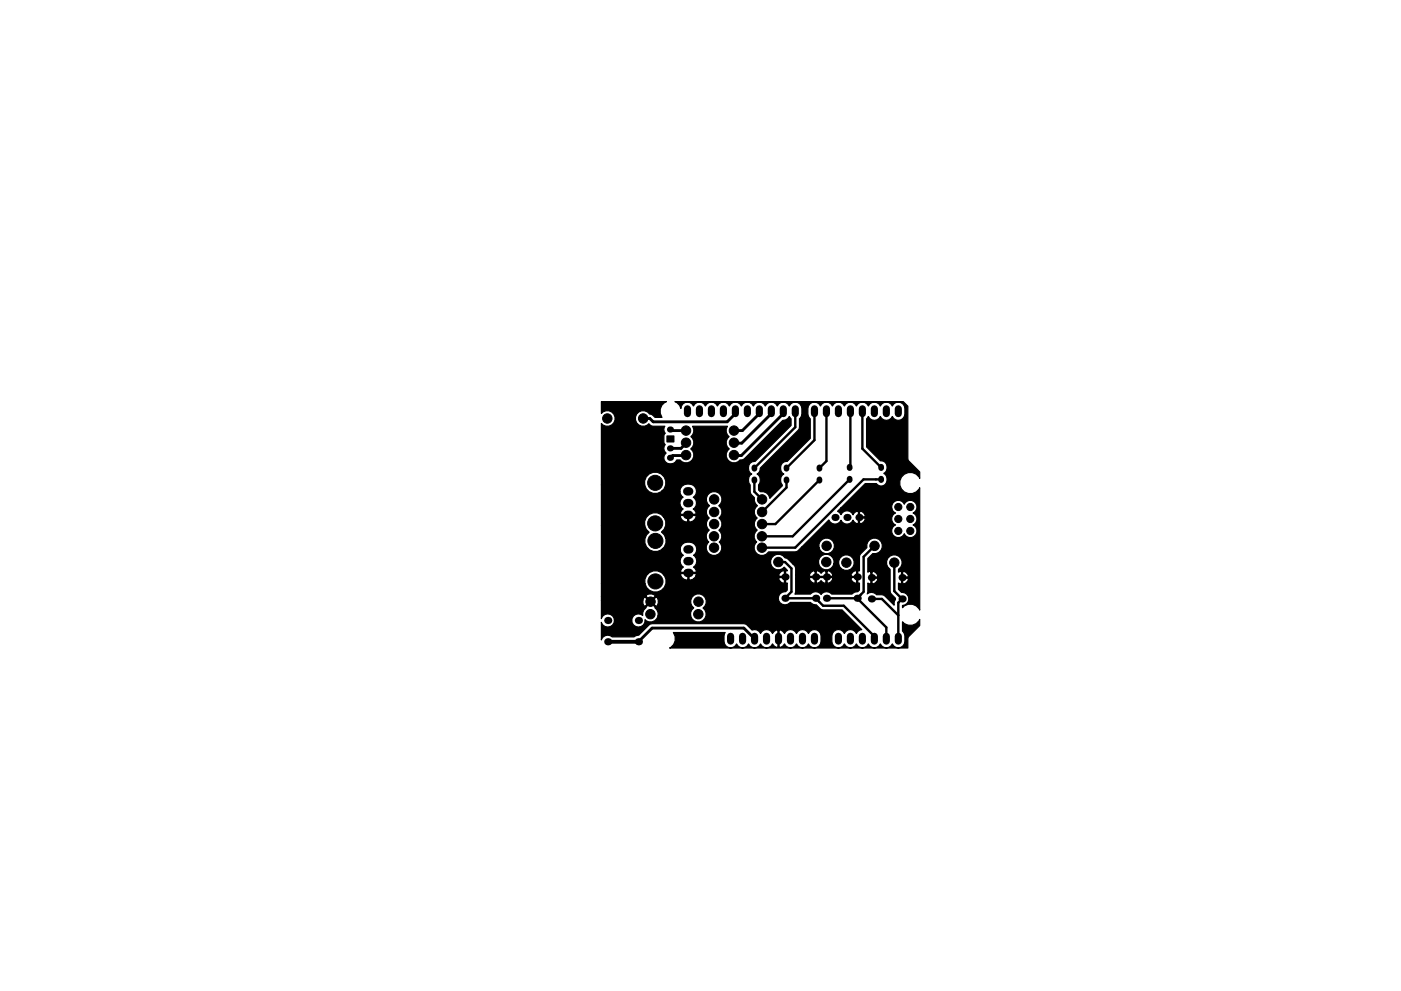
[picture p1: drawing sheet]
<svg xmlns="http://www.w3.org/2000/svg" width="297mm" height="210mm" viewBox="0 0 297 210" stroke-linecap="round" stroke-linejoin="round" font-family="sans-serif">
<g fill="#000">
<circle cx="177" cy="109.8" r=".76"/>
<circle cx="179.6" cy="109.8" r=".76"/>
<circle cx="182.1" cy="109.8" r=".76"/>
<circle cx="128.9" cy="136.2" r=".76"/>
<circle cx="128.9" cy="131.6" r=".76"/>
<circle cx="135.4" cy="136.2" r=".76"/>
<circle cx="135.4" cy="131.6" r=".76"/>
<circle cx="166.4" cy="122.4" r=".76"/>
<circle cx="166.4" cy="126.9" r=".76"/>
<circle cx="172.9" cy="122.4" r=".76"/>
<circle cx="172.9" cy="126.9" r=".76"/>
<circle cx="175.2" cy="122.4" r=".76"/>
<circle cx="175.2" cy="126.9" r=".76"/>
<circle cx="181.7" cy="122.4" r=".76"/>
<circle cx="181.7" cy="126.9" r=".76"/>
<circle cx="184.8" cy="122.5" r=".76"/>
<circle cx="184.8" cy="127.1" r=".76"/>
<circle cx="191.3" cy="122.5" r=".76"/>
<circle cx="191.3" cy="127.1" r=".76"/>
</g>
<g fill="#000" stroke="#000" stroke-width=".21">
<path d="M141.4 92.5h1.5v1.3h-1.5z"/>
<circle cx="128.8" cy="88.8" r="1"/>
<circle cx="136.4" cy="88.8" r="1"/>
<circle cx="145.5" cy="91.4" r="1"/>
<circle cx="145.5" cy="96.6" r="1"/>
<circle cx="145.5" cy="93.9" r="1"/>
<circle cx="155.6" cy="91.4" r="1"/>
<circle cx="155.6" cy="96.6" r="1"/>
<circle cx="155.6" cy="93.9" r="1"/>
<circle cx="138.9" cy="111" r="1.6"/>
<circle cx="138.9" cy="102.4" r="1.6"/>
<circle cx="139" cy="114.8" r="1.6"/>
<circle cx="151.4" cy="113.8" r="1"/>
<circle cx="151.4" cy="116.2" r="1"/>
<circle cx="151.4" cy="106" r="1"/>
<circle cx="151.4" cy="111.2" r="1"/>
<circle cx="151.4" cy="108.6" r="1"/>
<circle cx="161.5" cy="113.8" r="1"/>
<circle cx="161.5" cy="116.2" r="1"/>
<circle cx="161.6" cy="106" r="1"/>
<circle cx="161.6" cy="111.2" r="1"/>
<circle cx="161.6" cy="108.6" r="1"/>
<circle cx="165" cy="119.2" r="1"/>
<circle cx="175.2" cy="119.2" r="1"/>
<circle cx="175.3" cy="115.8" r="1"/>
<circle cx="179.5" cy="119.4" r="1"/>
<circle cx="185.4" cy="115.8" r="1"/>
<circle cx="189.6" cy="119.4" r="1"/>
<circle cx="190.5" cy="110.1" r=".76"/>
<circle cx="190.5" cy="112.6" r=".76"/>
<circle cx="190.5" cy="107.6" r=".76"/>
<circle cx="193" cy="110.1" r=".76"/>
<circle cx="193" cy="112.6" r=".76"/>
<circle cx="193" cy="107.6" r=".76"/>
<circle cx="137.9" cy="130.3" r="1"/>
<circle cx="137.9" cy="127.7" r="1"/>
<circle cx="139" cy="123.4" r="1.6"/>
<circle cx="148.1" cy="130.3" r="1"/>
<circle cx="148.1" cy="127.7" r="1"/>
</g>
<g fill="none" stroke="#000" stroke-width="1.5">
<path d="M145.8 86.7v1.1M148.3 86.7v1.1M150.8 86.7v1.1M153.4 86.7v1.1M155.9 86.7v1.1M158.5 86.7v1.1M161 86.7v1.1M163.5 86.7v1.1M166.1 86.7v1.1M168.6 86.7v1.1M172.7 86.7v1.1M175.2 86.7v1.1"/>
<path d="M177.8 86.7v1.1M180.3 86.7v1.1M182.8 86.7v1.1M185.4 86.7v1.1M187.9 86.7v1.1M190.5 86.7v1.1M154.9 135v1M157.4 135v1M160 135v1M162.5 135v1M165.1 135v1M167.6 135v1"/>
<path d="M170.1 135v1M172.7 135v1M177.8 135v1M180.3 135v1M182.8 135v1M185.4 135v1M187.9 135v1M190.5 135v1"/>
</g>
<path d="M145.7 106.7h.4M145.7 109.2h.4M145.7 104.2h.4M145.8 119.1h.4M145.8 116.6h.4M145.8 121.6h.4" fill="none" stroke="#000" stroke-width="1.8"/>
<path d="M159.9 99.2v.3M166.8 99.2v.3M173.7 99.2v.3M180.1 99v.3M186.8 99v.3M159.9 101.7v.3M166.8 101.7v.3M173.7 101.7v.3M180.1 101.6v.3M186.8 101.6v.3" fill="none" stroke="#000" stroke-width="1.2"/>
<path d="M142 97.1h.2M142 91.1h.2M142 95.1h.2" fill="none" stroke="#000" stroke-width="1.3"/>
<g fill="none" stroke="#000" stroke-width=".51">
<path d="M168.6 87.2v3.4l-8.7 8.7M172.7 87.2v6.2l-5.9 5.9M175.2 87.2v10.6l-1.5 1.5M180.3 87.2v11.8l-.2 .2M182.8 87.2v8l4 4M159.9 101.8v2.5l1.7 1.7M165 119.2h1.4l1.4 1.4v5l-1.4 1.3h6.5l1.6 1.6h4.4l6.5 6.5v.5M166.8 101.8v1.6l-5.2 5.2M173.7 101.8l-9.3 9.4h-2.8M175.3 119.2h-.1M180.1 101.7l-12 12.1h-6.6M185.4 115.8l-2.3 2.3v7.5l-1.4 1.3"/>
<path d="M186.8 101.7h-3.7l-14.5 14.5h-7.1M189.6 119.4v6l1.7 1.7-.8 .8v7.6M175.2 126.9h6.5M180.3 135v.5M181.7 126.9l6.2 6.2v2.4M182.8 135v.5M184.8 127.1h2.2l3.5 3.5"/>
</g>
<g fill="none" stroke="#000" stroke-width=".61">
<path d="M142.1 91.1l.3 .3h3.1M145.5 96.7h-2.9l-.5 .4M145.5 94l-1.1 1.1h-2.3M155.9 87.2v.6l-1.7 1.7h-15.7l-.7-.7h-1.4M161 87.2v.6l-3.6 3.6h-1.7M163.5 87.2v.6l-6.2 6.2h-1.7M166.1 87.2v.6l-8.9 8.9h-1.6M177.8 87.2h.1M148 130.4h.1M160 135.5h.1M160 135.5l-2.3-2.2h-19.4l-2.9 2.9M182.8 135.5h.1"/>
<path d="M187.9 135.5h.1"/>
</g>
<path d="M128.9 136.2h6.5" fill="none" stroke="#000" stroke-width=".81"/>
<path d="M148 127.7h.1" fill="none" stroke="#000" stroke-width=".3"/>
<path d="M127.5 85.2h13.8l-.4 .2a2.25 2.25 0 0 0-.5 3.2h-1.5l-.8-.7-.3-.1a1.67 1.67 0 0 0-2.4-.4 1.67 1.67 0 0 0-.3 2.4 1.67 1.67 0 0 0 2.5 .1l.5 .5h.4h2.5a1.19 1.19 0 0 0 .1 1.5l-.3 .6v1.3l.3 .5-.3 .3a1.22 1.22 0 0 0 .4 1.5 1.37 1.37 0 0 0 .2 2.2 1.37 1.37 0 0 0 2.1-.7h.7l.3 .3a1.66 1.66 0 0 0 2.3-.4 1.66 1.66 0 0 0-.3-2.3 1.62 1.62 0 0 0 0-2.6 1.62 1.62 0 0 0 .3-2.2h7.4a1.63 1.63 0 0 0 .4 2.2 1.61 1.61 0 0 0 0 2.6 1.65 1.65 0 0 0-.2 2.5 1.65 1.65 0 0 0 2.5-.1l.6-.1 .3-.2 8.2-8.1a1.33 1.33 0 0 0 1.3-.8l.4 .4v1.5l-7.6 7.6a1.41 1.41 0 0 0-1.4 1.1 1.41 1.41 0 0 0 .7 1.6 1.57 1.57 0 0 0-.3 2.3v1.8l.9 .9a1.61 1.61 0 0 0 .6 1.7 1.62 1.62 0 0 0-.1 2.6 1.61 1.61 0 0 0 0 2.6 1.6 1.6 0 0 0-.1 2.5 1.65 1.65 0 0 0 .1 2.5 1.65 1.65 0 0 0 2.4-.4h5.7l.6-.3 .7-.7h3.7l.3 .6a1.67 1.67 0 0 0 2.7 0 1.67 1.67 0 0 0-1-2.5 1.67 1.67 0 0 0-2 1.9h-3.7l5.8-5.8a1.39 1.39 0 0 0 1.3 .9 1.39 1.39 0 0 0 1.3-.8 1.39 1.39 0 0 0 1.3 .8 1.39 1.39 0 0 0 1.3-.9l.5 .7 .4 .1 .2-.1v-1.1h.2v1.1l.3 .1a1.03 1.03 0 0 0 .9-1.2h-1.4v-1.3h.2v1.1h1.2l.1-.3a1.11 1.11 0 0 0-1.5-.8l-.2-.2-.4 .2-.5 .6a1.39 1.39 0 0 0-1.3-.8 1.39 1.39 0 0 0-1.3 .8l-.7-.7 .6-.7h10.9l.2 .6 .6 .4-.2 .1a1.4 1.4 0 0 0 .2 2.5 1.4 1.4 0 0 0-.4 2.3 1.4 1.4 0 0 0 2.2-.5 1.4 1.4 0 0 0 2.3 .5 1.4 1.4 0 0 0-.4-2.3 1.38 1.38 0 0 0 .8-1.3 1.38 1.38 0 0 0-.8-1.3 1.4 1.4 0 0 0 .4-2.2 1.4 1.4 0 0 0-2.3 .4 1.41 1.41 0 0 0-1.7-.8 1.41 1.41 0 0 0-.9 1.6h-10.9l5.3-5.2h2.3l.1 .2a1.38 1.38 0 0 0 2-.4 1.38 1.38 0 0 0-.5-2 1.43 1.43 0 0 0 .6-1.6 1.43 1.43 0 0 0-1.3-1l-3-3v-6l.4-.4a1.39 1.39 0 0 0 1.3 .8 1.39 1.39 0 0 0 1.2-.8 1.39 1.39 0 0 0 1.3 .8 1.39 1.39 0 0 0 1.3-.8 1.39 1.39 0 0 0 1.6 .8 1.39 1.39 0 0 0 1.1-1.4 1.92 1.92 0 0 0-.9-2.4 1.38 1.38 0 0 0-1.8 .7 1.39 1.39 0 0 0-1.3-.8 1.39 1.39 0 0 0-1.3 .8 1.39 1.39 0 0 0-1.2-.8 1.39 1.39 0 0 0-1.3 .8 1.39 1.39 0 0 0-1.3-.8 1.39 1.39 0 0 0-1.2 .8 1.39 1.39 0 0 0-1.3-.8 1.39 1.39 0 0 0-1.3 .8 1.39 1.39 0 0 0-1.2-.8 1.39 1.39 0 0 0-1.3 .8 1.39 1.39 0 0 0-1.3-.8 1.39 1.39 0 0 0-1.3 .8 1.39 1.39 0 0 0-1.5-.8 1.39 1.39 0 0 0-1.1 1.4 1.97 1.97 0 0 0 .5 2.1v4.2l-4.9 4.9a1.41 1.41 0 0 0-1.4 1.1 1.41 1.41 0 0 0 .7 1.6 1.57 1.57 0 0 0-.3 2.3v.2l-2.7 2.6a1.63 1.63 0 0 0-2-1.4l-.4-.3v-1.1a1.57 1.57 0 0 0-.3-2.3 1.24 1.24 0 0 0 .7-1.3l8-8 .3-.7v-1.8a2.61 2.61 0 0 0 .1-3.1 1.39 1.39 0 0 0-2.3 .4 1.39 1.39 0 0 0-1.2-.8 1.39 1.39 0 0 0-1.3 .8 1.39 1.39 0 0 0-1.3-.8 1.39 1.39 0 0 0-1.2 .8 1.39 1.39 0 0 0-1.3-.8 1.39 1.39 0 0 0-1.3 .8 1.39 1.39 0 0 0-1.2-.8 1.39 1.39 0 0 0-1.3 .8 1.39 1.39 0 0 0-1.3-.8 1.39 1.39 0 0 0-1.3 .8 1.39 1.39 0 0 0-1.2-.8 1.39 1.39 0 0 0-1.3 .8 1.39 1.39 0 0 0-1.3-.8 1.39 1.39 0 0 0-1.2 .8 1.39 1.39 0 0 0-1.3-.8 1.39 1.39 0 0 0-1.3 .8 1.39 1.39 0 0 0-1.5-.8 1.39 1.39 0 0 0-1.1 1.4l-.3-.7-.6-.6-.4-.2h48.4l1 1v11.4l2.5 2.5v1.4a2.25 2.25 0 0 0-3.4-.8 2.25 2.25 0 0 0 0 3.5 2.25 2.25 0 0 0 3.4-.7v25.9l-.1-.2a2.22 2.22 0 0 0-3.6-.3v-.4l.5-.1a1.39 1.39 0 0 0 .8-1.7 1.39 1.39 0 0 0-1.5-1l-.6-.6v-1.4l.4 .2 .2-.1v-1.1h.3v1.1l.2 .1a.99 .99 0 0 0 .9-1.2h-1.4v-1.4h.3v1.1h1.1l.1-.2a1.13 1.13 0 0 0-1.5-.9l-.2-.1-.4 .2v-.6a1.67 1.67 0 0 0 .4-2.5 1.67 1.67 0 0 0-2.5 0 1.67 1.67 0 0 0 .3 2.5v4.6l.3 .6 .9 .9-.3 1.5-2.3-2.2-1.5-.1a1.43 1.43 0 0 0-1.9-.1l.1-.4v-1.9l.4 .2 .2-.1v-1.1h.3v1.1a1.03 1.03 0 0 0 1.2-.9l-.1-.2h-1.4v-1.4h.3v1.1h1.1a1 1 0 0 0-1.4-1.1l-.2-.1-.4 .2v-2.9l1.1-1.1a1.66 1.66 0 0 0 2-1.5 1.66 1.66 0 0 0-1.8-1.7 1.66 1.66 0 0 0-1.5 2l-1.3 1.3-.3 .6v3l-.3 .1v2.4l.3 .1v1.5l-.3 .4h-.7l-.5 .4-4.5-.1a1.42 1.42 0 0 0-2.1 .2 1.4 1.4 0 0 0-2.2-.1h-3.4l.2-.4v-2.8h2.9l.5 .7 .5 .3 .2-.2v-1.1h.3v1.1l.2 .2 .8-.6 .8 .6 .2-.2v-1.1h.3v1.1l.2 .2 .5-.3 .5-.7h3.8a1.03 1.03 0 0 0 1.2 .8v-1.1h-1.1l-.1 .3h-3.8l-.1-.3h-4.8l-.1 .3h-2.9v-.7h2.9l.1 .2h1.1v-1.1h.3v1.1h2v-1.1h.3v1.1h1.1l.1-.2h3.8l.1 .2h1.1v-1.1l-.2-.1-.5 .2-.5 .8h-3.8a1.13 1.13 0 0 0-1.5-.9l-.2-.1-.8 .5-.8-.5-.2 .1-.5-.1-.5 .2-.5 .8h-2.9l-.1-1.8-.6-.7h5.6l.2 .6a1.65 1.65 0 0 0 1.6 .7 1.65 1.65 0 0 0 1.4-1.2h1l.3 .6a1.67 1.67 0 0 0 2.7 0 1.67 1.67 0 0 0-1-2.6 1.67 1.67 0 0 0-2 2h-1v-.1a1.67 1.67 0 0 0-1.6-2 1.67 1.67 0 0 0-1.6 2h-5.6l-.9-1-.7-.2a1.65 1.65 0 0 0-2.4-.5 1.65 1.65 0 0 0-.2 2.4 1.65 1.65 0 0 0 2.5 0l.6 .7v.1l-.3 .1v2.4l.3 .1v1.5l-.4 .3a1.41 1.41 0 0 0-1.4 2 1.41 1.41 0 0 0 2.4 .3h4.4l.5 .4 .7 .1 1.1 1 4.3 .1 4.2 4.2-.8 .4-.3 .4a1.39 1.39 0 0 0-1.3-.8 1.39 1.39 0 0 0-1.3 .8 1.39 1.39 0 0 0-1.5-.8 1.39 1.39 0 0 0-1.1 1.4 1.92 1.92 0 0 0 .8 2.3 1.38 1.38 0 0 0 1.8-.7 1.39 1.39 0 0 0 1.3 .9 1.39 1.39 0 0 0 1.3-.9 1.39 1.39 0 0 0 1.2 .9 1.39 1.39 0 0 0 1.3-.9 1.39 1.39 0 0 0 1.3 .9 1.39 1.39 0 0 0 1.2-.9 1.39 1.39 0 0 0 1.3 .9 1.39 1.39 0 0 0 1.3-.9 1.39 1.39 0 0 0 1.6 .8 1.39 1.39 0 0 0 1.1-1.3 1.97 1.97 0 0 0-.6-2.2v-2l.4 .4a2.21 2.21 0 0 0 3.3-.9v1.3l-2.5 2.6v2.2h-50.5a2.2 2.2 0 0 0 .8-3.3h11l-.2 .2a2.47 2.47 0 0 0 .8 2.9 1.38 1.38 0 0 0 1.8-.7 1.39 1.39 0 0 0 1.2 .9 1.39 1.39 0 0 0 1.3-.9 1.39 1.39 0 0 0 1.3 .9 1.39 1.39 0 0 0 1.2-.9 1.39 1.39 0 0 0 1.3 .9 1.39 1.39 0 0 0 1.3-.9l.4 .5 .5 .3 .2-.2v-3.4h.3v3.4l.2 .2 .6-.3 .3-.5 .3 .4a1.39 1.39 0 0 0 2.3-.4 1.39 1.39 0 0 0 1.2 .9 1.39 1.39 0 0 0 1.3-.9 1.39 1.39 0 0 0 1.6 .8 1.39 1.39 0 0 0 1.1-1.3 1.92 1.92 0 0 0-.9-2.4 1.38 1.38 0 0 0-1.8 .7 1.39 1.39 0 0 0-1.3-.8 1.39 1.39 0 0 0-1.2 .8 1.39 1.39 0 0 0-1.3-.8 1.39 1.39 0 0 0-1.3 .8l-.3-.5-.6-.3-.2 .2-.6-.1-.4 .2-.4 .5-.3-.4a1.39 1.39 0 0 0-2.3 .4 1.38 1.38 0 0 0-1.7-.7l-1.1-1.1-.7-.3h-19.4l-.7 .3-2.2 2.2-.6 .1-.4 .2h-4.6a1.4 1.4 0 0 0-2.3 .7v-3.8v.2a1.43 1.43 0 0 0 1.6 .8 1.43 1.43 0 0 0 1.2-1.4h3.6l.1 .6a1.41 1.41 0 0 0 1.7 .8 1.41 1.41 0 0 0 1-1.5 1.63 1.63 0 0 0 2.8-.9h6.9l.3 .6a1.66 1.66 0 0 0 2.5 .3 1.66 1.66 0 0 0-.1-2.5 1.66 1.66 0 0 0 .2-2.4 1.66 1.66 0 0 0-2.4-.1 1.66 1.66 0 0 0 .2 2.5l-.4 .4-.3 .6v.6h-6.9v-.6l-.2-.6-1.4-1.6-1.4 1.6-.2 .6v.6l-.4-.2a1.42 1.42 0 0 0-2 1.2h-3.6l-.1-.5a1.42 1.42 0 0 0-1.4-.9 1.42 1.42 0 0 0-1.3 1.1v-3.9h8.8l.2 1.1 .3 .1 .9-.9h.4l1 .9a1.16 1.16 0 0 0 0-1.9l-1 1h-.4l-.9-1-.3 .1-.2 .6h-8.8v-.9h9.5l.9 1 1-1a1.16 1.16 0 0 0-1.9 0h-9.5v-2.7h9.2l.4 .8a2.26 2.26 0 0 0 3.2 .6 2.26 2.26 0 0 0 .4-3.3l3.6 .1a1.2 1.2 0 0 0 1.5 .9v-1.2h.3v1.2l.2 .2 .8-.3h18l.5 .7 .5 .3 .2-.2v-1.1h-1.1l-.1 .3h-18l.5-.7h17.5l.1 .2h1.1v-1.1l-.2-.1-.5 .2-.5 .8h-17.5l-.1-.4h-3.1l-.1 .2h-3.6a2.25 2.25 0 0 0-2.7-.6 2.25 2.25 0 0 0-1.3 2.5h-9.2v-12.3h9.2l.3 .8 .6 .6-.5 .6a2.26 2.26 0 0 0 .3 2.9 2.26 2.26 0 0 0 2.9 .2h3.9l.1 .5 .6 .7a1.47 1.47 0 0 0 0 2.5l-.6 .8 .1 .3h3.1l.1-.3-.6-.8 .3-.2a1.5 1.5 0 0 0-.3-2.3 1.56 1.56 0 0 0 .6-1.9 1.56 1.56 0 0 0-1.9-.9 1.53 1.53 0 0 0-1.5 1.6h-3.9l.6-.6 .3-.8-.1-1.1h8.6l.6 .9a1.65 1.65 0 0 0-.1 2.4 1.65 1.65 0 0 0 2.4 0 1.65 1.65 0 0 0-.1-2.4 1.59 1.59 0 0 0-.1-2.5 1.62 1.62 0 0 0 0-2.6 1.62 1.62 0 0 0 0-2.6 1.66 1.66 0 0 0 .2-2.5 1.66 1.66 0 0 0-2.4 0 1.66 1.66 0 0 0 .2 2.5 1.62 1.62 0 0 0 0 2.6 1.61 1.61 0 0 0 0 2.6l-.4 .4-.3 .6v.6h-8.6l-.2-.6-.7-.6a2.2 2.2 0 0 0 .4-3.3l3.6 .1a1.2 1.2 0 0 0 1.6 .9v-1.2h.2v1.2l.3 .2a1.21 1.21 0 0 0 1.2-1.4h-3.2l-.1 .2h-3.6l-.4-.5a2.28 2.28 0 0 0-2.6 0 2.28 2.28 0 0 0-.9 2.4h-9.2v-8.6h9.2l.3 .8a2.24 2.24 0 0 0 3.3 .5h3.8l.2 .6 .5 .7a1.47 1.47 0 0 0 0 2.5l-.6 .8 .1 .3h3.2l.1-.3-.6-.8 .2-.2a1.5 1.5 0 0 0-.2-2.3 1.56 1.56 0 0 0 .5-2 1.56 1.56 0 0 0-1.8-.8 1.53 1.53 0 0 0-1.6 1.5h-3.8l.5-.5a2.28 2.28 0 0 0-1.4-3.5 2.28 2.28 0 0 0-2.7 2.7h-9.2v-13.1a1.65 1.65 0 0 0 2.4 .2 1.65 1.65 0 0 0 0-2.4 1.65 1.65 0 0 0-2.4 .1z" fill="#000" stroke="#000" stroke-width=".25"/>
</svg>
